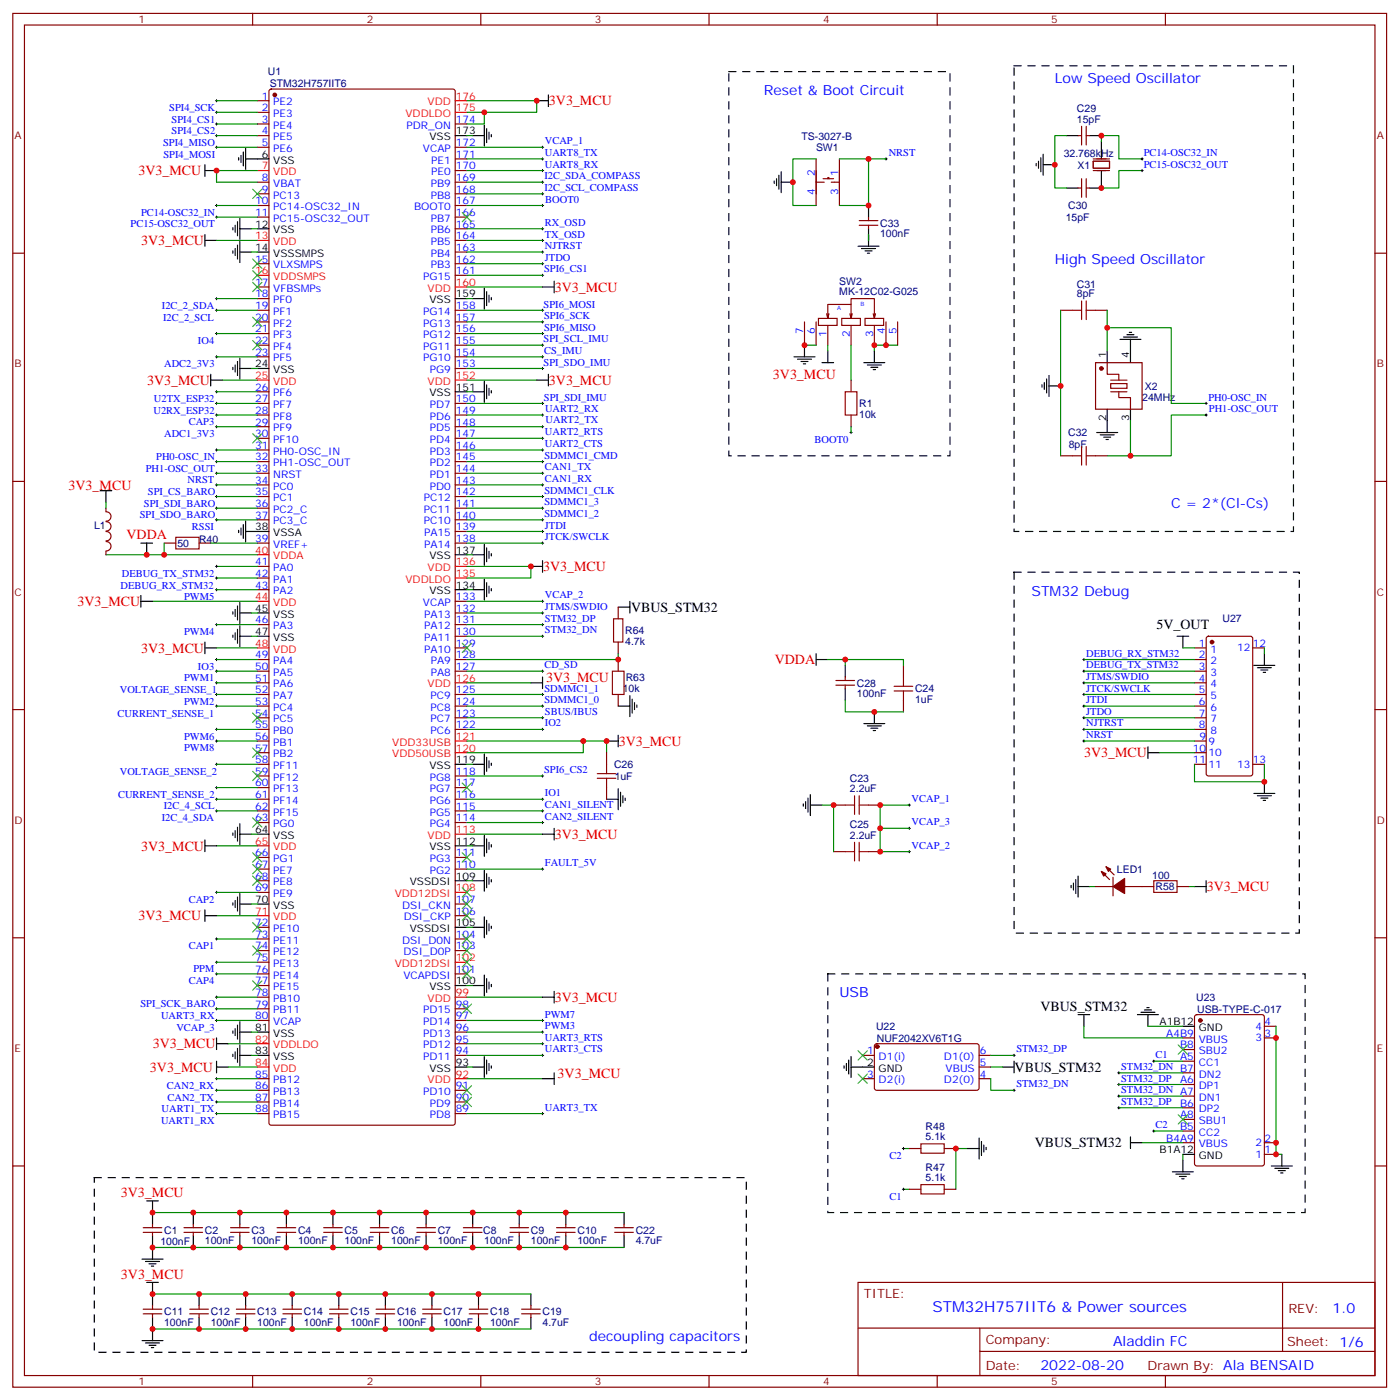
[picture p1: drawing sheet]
<svg xmlns="http://www.w3.org/2000/svg" width="424mm" height="424mm" viewBox="0 0 424 424" stroke-linecap="round" stroke-linejoin="round" font-family="sans-serif">
<defs><g id="words">
<text font-size="4.6" fill="#00f" x="282.6" y="397.4">STM32H757IIT6 &amp; Power sources</text>
<g font-size="4.2" fill="#00f">
<text x="231.4" y="28.8">Reset &amp; Boot Circuit</text>
<text x="319.6" y="25.2">Low Speed Oscillator</text>
<text x="319.6" y="79.9">High Speed Oscillator</text>
<text x="354.9" y="154">C = 2*(Cl-Cs)</text>
<text x="312.6" y="180.4">STM32 Debug</text>
<text x="254.4" y="302.2">USB</text>
<text x="403.8" y="397.8">1.0</text>
<text x="178.5" y="406.2">decoupling capacitors</text>
<text x="337.3" y="408">Aladdin FC</text>
<text x="315.2" y="415.2">2022-08-20</text>
</g>
<g font-size="4.2" fill="#f00">
<text x="166.3" y="32">3V3_MCU</text>
<text x="42" y="53.1">3V3_MCU</text>
<text x="42.8" y="74.3">3V3_MCU</text>
<text x="168.1" y="88.4">3V3_MCU</text>
<text x="44.6" y="116.6">3V3_MCU</text>
<text x="166.3" y="116.6">3V3_MCU</text>
<text x="234.2" y="114.9">3V3_MCU</text>
<text x="20.8" y="148.4">3V3_MCU</text>
<text x="38.3" y="163.5">VDDA</text>
<text x="164.6" y="173.1">3V3_MCU</text>
<text x="23.5" y="183.6">3V3_MCU</text>
<text x="42.8" y="197.8">3V3_MCU</text>
<text x="234.8" y="201.3">VDDA</text>
<text x="165.4" y="206.6">3V3_MCU</text>
<text x="187.5" y="226">3V3_MCU</text>
<text x="328.5" y="229.5">3V3_MCU</text>
<text x="42.8" y="257.7">3V3_MCU</text>
<text x="168.1" y="254.2">3V3_MCU</text>
<text x="365.7" y="270">3V3_MCU</text>
<text x="42" y="278.9">3V3_MCU</text>
<text x="168.1" y="303.6">3V3_MCU</text>
<text x="46.3" y="317.7">3V3_MCU</text>
<text x="45.4" y="324.7">3V3_MCU</text>
<text x="169" y="326.5">3V3_MCU</text>
<text x="36.6" y="362.8">3V3_MCU</text>
<text x="36.7" y="387.5">3V3_MCU</text>
</g>
<g font-size="4.2">
<text x="191.2" y="185.4">VBUS_STM32</text>
<text x="350.4" y="190.7">5V_OUT</text>
<text x="315.3" y="306.4">VBUS_STM32</text>
<text x="307.4" y="324.8">VBUS_STM32</text>
<text x="313.6" y="347.7">VBUS_STM32</text>
</g>
<g font-size="3.9" fill="#800">
<text x="261.8" y="393.2">TITLE:</text>
<text x="390.4" y="397.8">REV:</text>
<text x="298.7" y="407.4">Company:</text>
<text x="390" y="408">Sheet: 1/6</text>
<text x="298.7" y="415">Date:</text>
<text x="347.7" y="415.1">Drawn By: Ala BENSAID</text>
</g>
<g font-size="3.2" fill="#800">
<text x="42" y="7.1">1</text>
<text x="111.1" y="7.1">2</text>
<text x="180.3" y="7.1">3</text>
<text x="249.4" y="7.1">4</text>
<text x="318.6" y="7.1">5</text>
<text x="4.4" y="42.2">A</text>
<text x="417.2" y="42.2">A</text>
<text x="4.4" y="111.3">B</text>
<text x="417.2" y="111.3">B</text>
<text x="4.4" y="180.4">C</text>
<text x="417.2" y="180.4">C</text>
<text x="4.4" y="249.6">D</text>
<text x="417.2" y="249.6">D</text>
<text x="4.4" y="318.7">E</text>
<text x="417.2" y="318.7">E</text>
<text x="42" y="419.8">1</text>
<text x="111.1" y="419.8">2</text>
<text x="180.3" y="419.8">3</text>
<text x="249.4" y="419.8">4</text>
<text x="318.6" y="419.8">5</text>
</g>
<g font-size="3.2" fill="#000080">
<text x="81.2" y="22.8">U1</text>
<text x="81.8" y="26.4">STM32H757IIT6</text>
<text x="326.3" y="34">C29</text>
<text x="326.3" y="37.2">15pF</text>
<text x="242.9" y="42.3">TS-3027-B</text>
<text x="247.3" y="45.8">SW1</text>
<text x="322.3" y="47.5">32.768kHz</text>
<text x="326.5" y="51.1">X1</text>
<text x="323.7" y="63.4">C30</text>
<text x="266.7" y="71.9">100nF</text>
<text x="266.7" y="68.7">C33</text>
<text x="322.9" y="66.9">15pF</text>
<text x="254.3" y="89.4">MK-12C02-G025</text>
<text x="254.3" y="86.3">SW2</text>
<text x="326.3" y="87.2">C31</text>
<text x="326.3" y="90.1">8pF</text>
<text x="346.9" y="118.1">X2</text>
<text x="260.3" y="123.4">R1</text>
<text x="346.1" y="121.6">24MHz</text>
<text x="260.3" y="126.5">10k</text>
<text x="323.7" y="132.2">C32</text>
<text x="323.8" y="135.7">8pF</text>
<text x="28.5" y="160.4">L1</text>
<text x="53.7" y="165.7">50</text>
<text x="60.3" y="164.6">R40</text>
<text x="370.4" y="188.4">U27</text>
<text x="189.4" y="195.4">4.7k</text>
<text x="189.4" y="192.2">R64</text>
<text x="188.7" y="209.8">10k</text>
<text x="189.6" y="206.3">R63</text>
<text x="259.6" y="208.1">C28</text>
<text x="277.3" y="209.8">C24</text>
<text x="259.6" y="211.2">100nF</text>
<text x="277.3" y="213">1uF</text>
<text x="186.1" y="232.7">C26</text>
<text x="186.3" y="236.3">1uF</text>
<text x="257.5" y="236.8">C23</text>
<text x="257.5" y="240.1">2.2uF</text>
<text x="257.5" y="251">C25</text>
<text x="257.5" y="254.2">2.2uF</text>
<text x="338.4" y="264.5">LED1</text>
<text x="349.2" y="266.2">100</text>
<text x="350.1" y="269.8">R58</text>
<text x="362.5" y="303.3">U23</text>
<text x="362.8" y="306.8">USB-TYPE-C-017</text>
<text x="265.4" y="312.1">U22</text>
<text x="265.7" y="315.7">NUF2042XV6T1G</text>
<text x="280.5" y="345.5">5.1k</text>
<text x="280.5" y="342.4">R48</text>
<text x="280.5" y="357.9">5.1k</text>
<text x="280.5" y="354.7">R47</text>
<text x="48.6" y="377.4">100nF</text>
<text x="49.7" y="373.8">C1</text>
<text x="62.1" y="377.1">100nF</text>
<text x="62.1" y="373.8">C2</text>
<text x="76.2" y="377">100nF</text>
<text x="76.2" y="373.9">C3</text>
<text x="90.3" y="377">100nF</text>
<text x="90.3" y="373.9">C4</text>
<text x="104.4" y="377">100nF</text>
<text x="104.4" y="373.9">C5</text>
<text x="118.5" y="377">100nF</text>
<text x="118.5" y="373.9">C6</text>
<text x="132.6" y="377">100nF</text>
<text x="132.6" y="373.9">C7</text>
<text x="146.4" y="373.8">C8</text>
<text x="146.8" y="377">100nF</text>
<text x="160.9" y="377">100nF</text>
<text x="160.9" y="373.9">C9</text>
<text x="175" y="377">100nF</text>
<text x="175" y="373.9">C10</text>
<text x="192.6" y="377.1">4.7uF</text>
<text x="192.6" y="373.8">C22</text>
<text x="49.7" y="401.7">100nF</text>
<text x="49.7" y="398.6">C11</text>
<text x="63.9" y="401.7">100nF</text>
<text x="63.9" y="398.5">C12</text>
<text x="78" y="401.7">100nF</text>
<text x="78" y="398.5">C13</text>
<text x="92.1" y="401.7">100nF</text>
<text x="92.1" y="398.5">C14</text>
<text x="106.2" y="401.7">100nF</text>
<text x="106.2" y="398.5">C15</text>
<text x="120.3" y="401.7">100nF</text>
<text x="120.3" y="398.5">C16</text>
<text x="134.4" y="401.7">100nF</text>
<text x="134.4" y="398.5">C17</text>
<text x="148.5" y="401.7">100nF</text>
<text x="148.5" y="398.5">C18</text>
<text x="164.4" y="401.8">4.7uF</text>
<text x="164.4" y="398.5">C19</text>
</g>
<g font-size="3.2" fill="#00f">
<text x="51.3" y="33.6">SPI4_SCK</text>
<text x="79.3" y="30.2">1</text>
<text x="79.3" y="33.7">2</text>
<text x="82.8" y="31.9">PE2</text>
<text x="82.8" y="35.5">PE3</text>
<text x="52" y="37.2">SPI4_CS1</text>
<text x="52" y="40.7">SPI4_CS2</text>
<text x="79.3" y="37.2">3</text>
<text x="79.3" y="40.7">4</text>
<text x="82.8" y="39">PE4</text>
<text x="123.2" y="39">PDR_ON</text>
<text x="138.1" y="37.2">174</text>
<text x="49.4" y="44.3">SPI4_MISO</text>
<text x="49.5" y="47.7">SPI4_MOSI</text>
<text x="79.3" y="44.3">5</text>
<text x="82.8" y="42.5">PE5</text>
<text x="82.8" y="46">PE6</text>
<text x="128.2" y="46">VCAP</text>
<text x="138.1" y="47.8">171</text>
<text x="138.1" y="44.3">172</text>
<text x="165.1" y="43.7">VCAP_1</text>
<text x="165.1" y="47.3">UART8_TX</text>
<text x="269.3" y="47.3">NRST</text>
<text x="346.6" y="47.3">PC14-OSC32_IN</text>
<text x="130.7" y="53.1">PE0</text>
<text x="130.7" y="49.6">PE1</text>
<text x="138.1" y="51.3">170</text>
<text x="165.1" y="50.8">UART8_RX</text>
<text x="246.9" y="53.4" transform="rotate(-90 246.9 53.4)">2</text>
<text x="254" y="53.4" transform="rotate(-90 254 53.4)">1</text>
<text x="346.5" y="50.9">PC15-OSC32_OUT</text>
<text x="79.3" y="54.9">8</text>
<text x="79.3" y="58.4">9</text>
<text x="82.8" y="56.6">VBAT</text>
<text x="130.5" y="56.6">PB9</text>
<text x="138.1" y="58.4">168</text>
<text x="138.1" y="54.9">169</text>
<text x="165" y="57.9">I2C_SCL_COMPASS</text>
<text x="165" y="54.3">I2C_SDA_COMPASS</text>
<text x="246.9" y="59" transform="rotate(-90 246.9 59)">4</text>
<text x="254" y="59" transform="rotate(-90 254 59)">3</text>
<text x="42.8" y="65.4">PC14-OSC32_IN</text>
<text x="77.3" y="61.9">10</text>
<text x="77.3" y="65.4">11</text>
<text x="82.8" y="60.1">PC13</text>
<text x="82.8" y="63.7">PC14-OSC32_IN</text>
<text x="125.5" y="63.7">BOOT0</text>
<text x="130.5" y="60.1">PB8</text>
<text x="138.1" y="65.4">166</text>
<text x="138.1" y="61.9">167</text>
<text x="165.2" y="61.4">BOOT0</text>
<text x="39.6" y="68.9">PC15-OSC32_OUT</text>
<text x="82.8" y="67.2">PC15-OSC32_OUT</text>
<text x="130.5" y="70.7">PB6</text>
<text x="130.5" y="67.2">PB7</text>
<text x="138.1" y="69">165</text>
<text x="165.1" y="72">TX_OSD</text>
<text x="165.1" y="68.4">RX_OSD</text>
<text x="130.5" y="77.8">PB4</text>
<text x="130.5" y="74.3">PB5</text>
<text x="138.1" y="76">163</text>
<text x="138.1" y="72.5">164</text>
<text x="165.1" y="75.5">NJTRST</text>
<text x="77.3" y="79.6">15</text>
<text x="82.8" y="81.3">VLXSMPS</text>
<text x="130.5" y="81.3">PB3</text>
<text x="138.1" y="83.1">161</text>
<text x="138.1" y="79.6">162</text>
<text x="164.9" y="82.5">SPI6_CS1</text>
<text x="165.1" y="79">JTDO</text>
<text x="77.3" y="86.6">17</text>
<text x="82.8" y="88.4">VFBSMPs</text>
<text x="128.2" y="84.8">PG15</text>
<text x="49" y="93.7">I2C_2_SDA</text>
<text x="77.3" y="90.1">18</text>
<text x="77.3" y="93.7">19</text>
<text x="82.8" y="91.9">PF0</text>
<text x="82.8" y="95.4">PF1</text>
<text x="128.2" y="95.4">PG14</text>
<text x="138.1" y="93.7">158</text>
<text x="164.7" y="93.2">SPI6_MOSI</text>
<text x="49.4" y="97.3">I2C_2_SCL</text>
<text x="77.3" y="97.2">20</text>
<text x="77.3" y="100.7">21</text>
<text x="82.8" y="99">PF2</text>
<text x="128.2" y="99">PG13</text>
<text x="138.1" y="100.7">156</text>
<text x="138.1" y="97.2">157</text>
<text x="164.9" y="96.7">SPI6_SCK</text>
<text x="164.9" y="100.2">SPI6_MISO</text>
<text x="243.4" y="101.3" transform="rotate(-90 243.4 101.3)">7</text>
<text x="246.9" y="101.3" transform="rotate(-90 246.9 101.3)">6</text>
<text x="268.1" y="101.3" transform="rotate(-90 268.1 101.3)">4</text>
<text x="271.6" y="101.3" transform="rotate(-90 271.6 101.3)">5</text>
<text x="60" y="104.2">IO4</text>
<text x="77.3" y="104.2">22</text>
<text x="77.3" y="107.8">23</text>
<text x="82.8" y="102.5">PF3</text>
<text x="82.8" y="106">PF4</text>
<text x="128.2" y="106">PG11</text>
<text x="128.2" y="102.5">PG12</text>
<text x="138.1" y="107.8">154</text>
<text x="138.1" y="104.2">155</text>
<text x="164.7" y="103.8">SPI_SCL_IMU</text>
<text x="164.9" y="107.2">CS_IMU</text>
<text x="250.5" y="102" transform="rotate(-90 250.5 102)">1</text>
<text x="257.5" y="102" transform="rotate(-90 257.5 102)">2</text>
<text x="264.6" y="102" transform="rotate(-90 264.6 102)">3</text>
<text x="49.7" y="111.2">ADC2_3V3</text>
<text x="82.8" y="109.5">PF5</text>
<text x="128.2" y="109.5">PG10</text>
<text x="130.2" y="113.1">PG9</text>
<text x="138.1" y="111.3">153</text>
<text x="164.7" y="110.8">SPI_SDO_IMU</text>
<text x="77.3" y="118.4">26</text>
<text x="46.5" y="125.3">U2RX_ESP32</text>
<text x="46.7" y="121.8">U2TX_ESP32</text>
<text x="77.3" y="121.9">27</text>
<text x="77.3" y="125.4">28</text>
<text x="82.8" y="120.1">PF6</text>
<text x="82.8" y="123.6">PF7</text>
<text x="130.3" y="123.6">PD7</text>
<text x="138.1" y="125.4">149</text>
<text x="138.1" y="121.9">150</text>
<text x="164.8" y="121.4">SPI_SDI_IMU</text>
<text x="165.2" y="124.9">UART2_RX</text>
<text x="366.2" y="121.4">PH0-OSC_IN</text>
<text x="366.3" y="124.9">PH1-OSC_OUT</text>
<text x="57.2" y="128.9">CAP3</text>
<text x="77.3" y="128.9">29</text>
<text x="82.8" y="127.2">PF8</text>
<text x="82.8" y="130.7">PF9</text>
<text x="130.3" y="130.7">PD5</text>
<text x="130.3" y="127.2">PD6</text>
<text x="138.1" y="128.9">148</text>
<text x="165.1" y="131.9">UART2_RTS</text>
<text x="165.3" y="128.3">UART2_TX</text>
<text x="49.7" y="132.4">ADC1_3V3</text>
<text x="77.3" y="132.5">30</text>
<text x="77.3" y="136">31</text>
<text x="82.8" y="134.2">PF10</text>
<text x="82.8" y="137.8">PH0-OSC_IN</text>
<text x="130.3" y="137.8">PD3</text>
<text x="130.3" y="134.2">PD4</text>
<text x="138.1" y="136">146</text>
<text x="138.1" y="132.5">147</text>
<text x="165.1" y="135.5">UART2_CTS</text>
<text x="246.9" y="134.2">BOOT0</text>
<text x="44.2" y="143">PH1-OSC_OUT</text>
<text x="47.3" y="139.5">PH0-OSC_IN</text>
<text x="77.3" y="139.5">32</text>
<text x="77.3" y="143.1">33</text>
<text x="82.8" y="141.3">PH1-OSC_OUT</text>
<text x="130.3" y="141.3">PD2</text>
<text x="138.1" y="143.1">144</text>
<text x="138.1" y="139.5">145</text>
<text x="165" y="139">SDMMC1_CMD</text>
<text x="165.1" y="142.5">CAN1_TX</text>
<text x="56.8" y="146.5">NRST</text>
<text x="77.3" y="146.6">34</text>
<text x="82.8" y="144.8">NRST</text>
<text x="82.8" y="148.3">PC0</text>
<text x="130.3" y="148.3">PD0</text>
<text x="130.3" y="144.8">PD1</text>
<text x="138.1" y="146.6">143</text>
<text x="165" y="149.6">SDMMC1_CLK</text>
<text x="165.1" y="146">CAN1_RX</text>
<text x="43.6" y="153.6">SPI_SDI_BARO</text>
<text x="44.8" y="150">SPI_CS_BARO</text>
<text x="77.3" y="150.1">35</text>
<text x="77.3" y="153.6">36</text>
<text x="82.8" y="151.9">PC1</text>
<text x="82.8" y="155.4">PC2_C</text>
<text x="128.5" y="155.4">PC11</text>
<text x="128.5" y="151.9">PC12</text>
<text x="138.1" y="153.6">141</text>
<text x="138.1" y="150.1">142</text>
<text x="165" y="153.1">SDMMC1_3</text>
<text x="42.4" y="157.1">SPI_SDO_BARO</text>
<text x="58.1" y="160.7">RSSI</text>
<text x="77.3" y="157.2">37</text>
<text x="82.8" y="158.9">PC3_C</text>
<text x="128.5" y="158.9">PC10</text>
<text x="138.1" y="160.7">139</text>
<text x="138.1" y="157.2">140</text>
<text x="165" y="156.6">SDMMC1_2</text>
<text x="165.1" y="160.2">JTDI</text>
<text x="77.3" y="164.2">39</text>
<text x="82.8" y="166">VREF+</text>
<text x="128.5" y="166">PA14</text>
<text x="128.5" y="162.5">PA15</text>
<text x="138.1" y="164.2">138</text>
<text x="165.1" y="163.7">JTCK/SWCLK</text>
<text x="77.3" y="171.3">41</text>
<text x="82.8" y="173">PA0</text>
<text x="36.5" y="178.4">DEBUG_RX_STM32</text>
<text x="36.9" y="174.7">DEBUG_TX_STM32</text>
<text x="77.3" y="174.8">42</text>
<text x="77.3" y="178.3">43</text>
<text x="82.8" y="176.6">PA1</text>
<text x="55.8" y="181.8">PWM5</text>
<text x="82.8" y="180.1">PA2</text>
<text x="128.2" y="183.6">VCAP</text>
<text x="138.1" y="185.4">132</text>
<text x="138.1" y="181.9">133</text>
<text x="165.1" y="181.3">VCAP_2</text>
<text x="165.1" y="184.9">JTMS/SWDIO</text>
<text x="77.3" y="188.9">46</text>
<text x="82.8" y="190.7">PA3</text>
<text x="128.5" y="190.7">PA12</text>
<text x="128.5" y="187.1">PA13</text>
<text x="138.1" y="188.9">131</text>
<text x="165.1" y="188.4">STM32_DP</text>
<text x="165.1" y="191.9">STM32_DN</text>
<text x="55.8" y="192.4">PWM4</text>
<text x="128.5" y="197.7">PA10</text>
<text x="128.5" y="194.2">PA11</text>
<text x="138.1" y="196">129</text>
<text x="138.1" y="192.4">130</text>
<text x="363.3" y="196">1</text>
<text x="366.8" y="197.7">1</text>
<text x="374.9" y="197.4">12</text>
<text x="379.6" y="196">12</text>
<text x="60" y="203">IO3</text>
<text x="77.3" y="199.5">49</text>
<text x="77.3" y="203">50</text>
<text x="82.8" y="201.3">PA4</text>
<text x="130.5" y="201.3">PA9</text>
<text x="138.1" y="203">127</text>
<text x="138.1" y="199.5">128</text>
<text x="165" y="202.5">CD_SD</text>
<text x="329.1" y="202.5">DEBUG_TX_STM32</text>
<text x="329.1" y="199">DEBUG_RX_STM32</text>
<text x="363.3" y="199.5">2</text>
<text x="363.3" y="203">3</text>
<text x="366.8" y="201.3">2</text>
<text x="55.8" y="206.5">PWM1</text>
<text x="77.3" y="206.6">51</text>
<text x="82.8" y="204.8">PA5</text>
<text x="82.8" y="208.3">PA6</text>
<text x="130.5" y="204.8">PA8</text>
<text x="165" y="209.5">SDMMC1_1</text>
<text x="329.1" y="209.5">JTCK/SWCLK</text>
<text x="329.1" y="206">JTMS/SWDIO</text>
<text x="363.3" y="206.6">4</text>
<text x="366.8" y="204.8">3</text>
<text x="366.8" y="208.3">4</text>
<text x="36.3" y="210.1">VOLTAGE_SENSE_1</text>
<text x="55.8" y="213.5">PWM2</text>
<text x="77.3" y="210.1">52</text>
<text x="77.3" y="213.6">53</text>
<text x="82.8" y="211.8">PA7</text>
<text x="82.8" y="215.4">PC4</text>
<text x="130.5" y="215.4">PC8</text>
<text x="130.5" y="211.8">PC9</text>
<text x="138.1" y="213.6">124</text>
<text x="138.1" y="210.1">125</text>
<text x="165" y="213.1">SDMMC1_0</text>
<text x="329.1" y="213.1">JTDI</text>
<text x="363.3" y="210.1">5</text>
<text x="363.3" y="213.6">6</text>
<text x="366.8" y="211.8">5</text>
<text x="366.8" y="215.4">6</text>
<text x="35.7" y="217.1">CURRENT_SENSE_1</text>
<text x="77.3" y="217.1">54</text>
<text x="77.3" y="220.7">55</text>
<text x="82.8" y="218.9">PC5</text>
<text x="130.5" y="218.9">PC7</text>
<text x="138.1" y="220.7">122</text>
<text x="138.1" y="217.1">123</text>
<text x="165.1" y="216.6">SBUS/IBUS</text>
<text x="165.1" y="220.1">IO2</text>
<text x="329.1" y="220.1">NJTRST</text>
<text x="329.1" y="216.6">JTDO</text>
<text x="363.3" y="217.1">7</text>
<text x="363.3" y="220.7">8</text>
<text x="366.8" y="218.9">7</text>
<text x="55.8" y="224.1">PWM6</text>
<text x="55.8" y="227.7">PWM8</text>
<text x="77.3" y="224.2">56</text>
<text x="77.3" y="227.7">57</text>
<text x="82.8" y="222.4">PB0</text>
<text x="82.8" y="226">PB1</text>
<text x="130.5" y="222.4">PC6</text>
<text x="329.1" y="223.7">NRST</text>
<text x="361.4" y="227.7">10</text>
<text x="363.5" y="224.2">9</text>
<text x="366.2" y="225.6">9</text>
<text x="366.8" y="222.4">8</text>
<text x="77.3" y="231.2">58</text>
<text x="82.8" y="229.5">PB2</text>
<text x="82.8" y="233">PF11</text>
<text x="361.4" y="231.2">11</text>
<text x="366.2" y="229.1">10</text>
<text x="366.2" y="232.7">11</text>
<text x="374.9" y="232.7">13</text>
<text x="379.6" y="231.2">13</text>
<text x="36.3" y="234.7">VOLTAGE_SENSE_2</text>
<text x="77.3" y="234.8">59</text>
<text x="77.3" y="238.3">60</text>
<text x="82.8" y="236.5">PF12</text>
<text x="130.2" y="236.5">PG8</text>
<text x="138.1" y="238.3">117</text>
<text x="138.1" y="234.8">118</text>
<text x="164.9" y="234.2">SPI6_CS2</text>
<text x="35.8" y="241.8">CURRENT_SENSE_2</text>
<text x="49.6" y="245.3">I2C_4_SCL</text>
<text x="77.3" y="241.8">61</text>
<text x="77.3" y="245.4">62</text>
<text x="82.8" y="240.1">PF13</text>
<text x="82.8" y="243.6">PF14</text>
<text x="130.2" y="243.6">PG6</text>
<text x="130.2" y="240.1">PG7</text>
<text x="138.1" y="245.4">115</text>
<text x="138.1" y="241.8">116</text>
<text x="165.1" y="241.3">IO1</text>
<text x="165.1" y="244.8">CAN1_SILENT</text>
<text x="276.2" y="243.1">VCAP_1</text>
<text x="49" y="248.9">I2C_4_SDA</text>
<text x="77.3" y="248.9">63</text>
<text x="82.8" y="247.1">PF15</text>
<text x="82.8" y="250.6">PG0</text>
<text x="130.2" y="250.6">PG4</text>
<text x="130.2" y="247.1">PG5</text>
<text x="138.1" y="248.9">114</text>
<text x="165.1" y="248.4">CAN2_SILENT</text>
<text x="276.2" y="250.1">VCAP_3</text>
<text x="276.2" y="257.2">VCAP_2</text>
<text x="77.3" y="259.5">66</text>
<text x="77.3" y="263">67</text>
<text x="82.8" y="261.2">PG1</text>
<text x="130.2" y="261.2">PG3</text>
<text x="138.1" y="263">110</text>
<text x="138.1" y="259.5">111</text>
<text x="165.1" y="262.5">FAULT_5V</text>
<text x="77.3" y="266.5">68</text>
<text x="82.8" y="264.8">PE7</text>
<text x="82.8" y="268.3">PE8</text>
<text x="130.2" y="264.8">PG2</text>
<text x="57.2" y="273.6">CAP2</text>
<text x="77.3" y="270.1">69</text>
<text x="82.8" y="271.8">PE9</text>
<text x="121.9" y="275.3">DSI_CKN</text>
<text x="138.1" y="273.6">107</text>
<text x="77.3" y="280.6">72</text>
<text x="122.3" y="278.9">DSI_CKP</text>
<text x="138.1" y="277.1">106</text>
<text x="57.2" y="287.6">CAP1</text>
<text x="77.3" y="284.2">73</text>
<text x="77.3" y="287.7">74</text>
<text x="82.8" y="282.4">PE10</text>
<text x="82.8" y="285.9">PE11</text>
<text x="121.8" y="285.9">DSI_D0N</text>
<text x="138.1" y="287.7">103</text>
<text x="138.1" y="284.2">104</text>
<text x="77.3" y="291.2">75</text>
<text x="82.8" y="289.5">PE12</text>
<text x="82.8" y="293">PE13</text>
<text x="122.3" y="289.5">DSI_D0P</text>
<text x="57.2" y="298.2">CAP4</text>
<text x="58.6" y="294.7">PPM</text>
<text x="77.3" y="294.7">76</text>
<text x="77.3" y="298.3">77</text>
<text x="82.8" y="296.5">PE14</text>
<text x="122.2" y="296.5">VCAPDSI</text>
<text x="138.1" y="294.7">101</text>
<text x="42.5" y="305.3">SPI_SCK_BARO</text>
<text x="77.3" y="301.8">78</text>
<text x="77.3" y="305.3">79</text>
<text x="82.8" y="300">PE15</text>
<text x="82.8" y="303.6">PB10</text>
<text x="138.1" y="305.3">98</text>
<text x="48.8" y="308.8">UART3_RX</text>
<text x="77.3" y="308.9">80</text>
<text x="82.8" y="307.1">PB11</text>
<text x="82.8" y="310.6">VCAP</text>
<text x="128.2" y="310.6">PD14</text>
<text x="128.2" y="307.1">PD15</text>
<text x="138.1" y="308.9">97</text>
<text x="165.1" y="311.9">PWM3</text>
<text x="165.1" y="308.3">PWM7</text>
<text x="383.1" y="310.6">4</text>
<text x="53.5" y="312.4">VCAP_3</text>
<text x="128.2" y="317.7">PD12</text>
<text x="128.2" y="314.1">PD13</text>
<text x="138.1" y="315.9">95</text>
<text x="138.1" y="312.4">96</text>
<text x="165.1" y="315.4">UART3_RTS</text>
<text x="353.4" y="314.1">A4B9</text>
<text x="357.6" y="317.7">B8</text>
<text x="363.3" y="315.9">VBUS</text>
<text x="380.4" y="312">4</text>
<text x="380.4" y="315.6">3</text>
<text x="383.1" y="314.1">3</text>
<text x="128.2" y="321.2">PD11</text>
<text x="138.1" y="319.4">94</text>
<text x="165.1" y="318.9">UART3_CTS</text>
<text x="262.7" y="319.4">1</text>
<text x="266.2" y="321.2">D1(i)</text>
<text x="286" y="321.2">D1(0)</text>
<text x="296.9" y="323">5</text>
<text x="296.9" y="319.4">6</text>
<text x="308" y="318.9">STM32_DP</text>
<text x="350.2" y="320.7">C1</text>
<text x="357.6" y="321.2">A5</text>
<text x="363.3" y="319.4">SBU2</text>
<text x="363.3" y="323">CC1</text>
<text x="50.6" y="330">CAN2_RX</text>
<text x="77.3" y="326.5">85</text>
<text x="82.8" y="328.3">PB12</text>
<text x="262.7" y="326.5">3</text>
<text x="266.2" y="328.3">D2(i)</text>
<text x="286" y="328.3">D2(0)</text>
<text x="286.5" y="324.7">VBUS</text>
<text x="296.9" y="326.5">4</text>
<text x="308" y="329.5">STM32_DN</text>
<text x="339.7" y="324.2">STM32_DN B7</text>
<text x="339.7" y="327.7">STM32_DP</text>
<text x="357.6" y="328.3">A6</text>
<text x="363.3" y="326.5">DN2</text>
<text x="50.7" y="333.5">CAN2_TX</text>
<text x="77.3" y="330">86</text>
<text x="77.3" y="333.6">87</text>
<text x="82.8" y="331.8">PB13</text>
<text x="82.8" y="335.3">PB14</text>
<text x="128.2" y="331.8">PD10</text>
<text x="130.3" y="335.3">PD9</text>
<text x="138.1" y="333.6">90</text>
<text x="138.1" y="330">91</text>
<text x="339.7" y="331.3">STM32_DN A7</text>
<text x="339.7" y="334.8">STM32_DP</text>
<text x="357.6" y="335.3">B6</text>
<text x="363.3" y="333.6">DN1</text>
<text x="363.3" y="330">DP1</text>
<text x="48.8" y="340.5">UART1_RX</text>
<text x="49" y="337">UART1_TX</text>
<text x="77.3" y="337.1">88</text>
<text x="82.8" y="338.8">PB15</text>
<text x="130.3" y="338.8">PD8</text>
<text x="138.1" y="337.1">89</text>
<text x="165.1" y="336.5">UART3_TX</text>
<text x="350.2" y="341.8">C2</text>
<text x="357.6" y="338.8">A8</text>
<text x="363.3" y="340.6">SBU1</text>
<text x="363.3" y="337.1">DP2</text>
<text x="353.4" y="345.9">B4A9</text>
<text x="357.6" y="342.4">B5</text>
<text x="363.3" y="347.7">VBUS</text>
<text x="363.3" y="344.1">CC2</text>
<text x="380.4" y="347.3">2</text>
<text x="383.1" y="345.9">2</text>
<text x="269.5" y="351.1">C2</text>
<text x="380.4" y="350.8">1</text>
<text x="383.1" y="349.4">1</text>
<text x="269.5" y="363.5">C1</text>
</g>
<g font-size="3.2" fill="#f00">
<text x="122.9" y="35.5">VDDLDO</text>
<text x="129.6" y="31.9">VDD</text>
<text x="138.1" y="33.7">175</text>
<text x="138.1" y="30.2">176</text>
<text x="79.3" y="51.3">7</text>
<text x="82.8" y="53.1">VDD</text>
<text x="77.3" y="72.5">13</text>
<text x="82.8" y="74.3">VDD</text>
<text x="77.3" y="83.1">16</text>
<text x="82.8" y="84.8">VDDSMPS</text>
<text x="129.6" y="88.4">VDD</text>
<text x="138.1" y="86.6">160</text>
<text x="77.3" y="114.8">25</text>
<text x="82.8" y="116.6">VDD</text>
<text x="129.6" y="116.6">VDD</text>
<text x="138.1" y="114.8">152</text>
<text x="77.3" y="167.7">40</text>
<text x="82.8" y="169.5">VDDA</text>
<text x="129.6" y="173">VDD</text>
<text x="138.1" y="171.3">136</text>
<text x="122.9" y="176.6">VDDLDO</text>
<text x="138.1" y="174.8">135</text>
<text x="77.3" y="181.9">44</text>
<text x="82.8" y="183.6">VDD</text>
<text x="77.3" y="196">48</text>
<text x="82.8" y="197.7">VDD</text>
<text x="129.6" y="208.3">VDD</text>
<text x="138.1" y="206.6">126</text>
<text x="118.9" y="226">VDD33USB</text>
<text x="138.1" y="227.7">120</text>
<text x="138.1" y="224.2">121</text>
<text x="118.9" y="229.5">VDD50USB</text>
<text x="77.3" y="255.9">65</text>
<text x="82.8" y="257.7">VDD</text>
<text x="129.6" y="254.2">VDD</text>
<text x="138.1" y="252.4">113</text>
<text x="119.6" y="271.8">VDD12DSI</text>
<text x="138.1" y="270.1">108</text>
<text x="77.3" y="277.1">71</text>
<text x="82.8" y="278.9">VDD</text>
<text x="119.6" y="293">VDD12DSI</text>
<text x="138.1" y="291.2">102</text>
<text x="129.6" y="303.6">VDD</text>
<text x="138.1" y="301.8">99</text>
<text x="77.3" y="315.9">82</text>
<text x="82.8" y="317.7">VDDLDO</text>
<text x="77.3" y="323">84</text>
<text x="82.8" y="324.7">VDD</text>
<text x="129.6" y="328.3">VDD</text>
<text x="138.1" y="326.5">92</text>
</g>
<g font-size="3.2">
<text x="138.1" y="40.7">173</text>
<text x="79.3" y="47.8">6</text>
<text x="130.1" y="42.5">VSS</text>
<text x="82.8" y="49.6">VSS</text>
<text x="77.3" y="69">12</text>
<text x="82.8" y="70.7">VSS</text>
<text x="77.3" y="76">14</text>
<text x="82.8" y="77.8">VSSSMPS</text>
<text x="130.1" y="91.9">VSS</text>
<text x="138.1" y="90.1">159</text>
<text x="77.3" y="111.3">24</text>
<text x="82.8" y="113.1">VSS</text>
<text x="335.1" y="108.5" transform="rotate(-90 335.1 108.5)">1</text>
<text x="342.2" y="108.5" transform="rotate(-90 342.2 108.5)">4</text>
<text x="138.1" y="118.4">151</text>
<text x="130.1" y="120.1">VSS</text>
<text x="335.1" y="127.4" transform="rotate(-90 335.1 127.4)">2</text>
<text x="342.2" y="127.4" transform="rotate(-90 342.2 127.4)">3</text>
<text x="77.3" y="160.7">38</text>
<text x="82.8" y="162.5">VSSA</text>
<text x="138.1" y="167.7">137</text>
<text x="130.1" y="169.5">VSS</text>
<text x="138.1" y="178.3">134</text>
<text x="77.3" y="185.4">45</text>
<text x="130.1" y="180.1">VSS</text>
<text x="82.8" y="187.1">VSS</text>
<text x="77.3" y="192.4">47</text>
<text x="82.8" y="194.2">VSS</text>
<text x="130.1" y="233">VSS</text>
<text x="138.1" y="231.2">119</text>
<text x="77.3" y="252.4">64</text>
<text x="82.8" y="254.2">VSS</text>
<text x="130.1" y="257.7">VSS</text>
<text x="138.1" y="255.9">112</text>
<text x="124.2" y="268.3">VSSDSI</text>
<text x="138.1" y="266.5">109</text>
<text x="77.3" y="273.6">70</text>
<text x="82.8" y="275.3">VSS</text>
<text x="138.1" y="280.6">105</text>
<text x="124.2" y="282.4">VSSDSI</text>
<text x="138.1" y="298.3">100</text>
<text x="130.1" y="300">VSS</text>
<text x="351.4" y="310.6">A1B12</text>
<text x="77.3" y="312.4">81</text>
<text x="82.8" y="314.1">VSS</text>
<text x="363.3" y="312.4">GND</text>
<text x="77.3" y="319.4">83</text>
<text x="82.8" y="321.2">VSS</text>
<text x="138.1" y="323">93</text>
<text x="262.7" y="323">2</text>
<text x="130.1" y="324.7">VSS</text>
<text x="266.2" y="324.7">GND</text>
<text x="351.4" y="349.4">B1A12</text>
<text x="363.3" y="351.2">GND</text>
</g>
<g font-size="1.8" fill="#00f">
<text x="253.6" y="94">A</text>
<text x="260.7" y="92.6">B</text>
</g>
</g></defs>
<g fill="none" stroke="#870000" stroke-width=".35">
<path d="M3.9 4.1h416.3v416.2h-416.3zM7.4 7.6h409.2v409.2h-409.2zM76.6 4.1v3.5M145.7 4.1v3.5M214.8 4.1v3.5M284 4.1v3.5M353.1 4.1v3.5M78 30.5h3.5M78 34h3.5M78 37.6h3.5M81.7 27.2l.5-.2h55l.5 .2 .2 .5v312.6l-.2 .5-.5 .2h-55l-.5-.3-.2-.4v-312.6zM137.9 37.6h3.6"/>
<path d="M327.7 38.3v5.6M329.1 38.3v5.6M78 41.1h3.5M78 44.6h3.5M78 55.2h3.5M78 58.7h3.5M137.9 44.6h3.6M137.9 55.2h3.6M137.9 58.7h3.6M137.9 51.7h3.6M137.9 48.2h3.6M247.3 55.2h2.5"/>
<path d="M247.3 48.2v14.1M249.4 54.2h3.2M250.8 54.2v-.4h.4v.4M251.9 55.2h2.5M254.4 48.2v14.1M326.7 41.1h1M326.7 57h1M327.7 54.2v5.6M329.1 41.1h1.1M329.1 54.2v5.6M329.1 57h1.1M3.9 76.7h3.5"/>
<path d="M78 62.3h3.5M78 65.8h3.5M78 79.9h3.5M137.9 62.3h3.6M137.9 65.8h3.6M137.9 79.9h3.6M137.9 76.4h3.6M137.9 72.8h3.6M137.9 69.3h3.6M260.3 68.3h5.7M260.3 66.9h5.7M263.2 65.8v1.1"/>
<path d="M263.2 68.3v1M416.6 76.7h3.6M78 87h3.5M78 90.5h3.5M78 94h3.5M78 97.5h3.5M137.9 94h3.6M137.9 97.5h3.6M137.9 83.4h3.6M243.8 97.5v7.1M247.3 97.5v7.1M248 96.5h5.6v2.1h-5.6z"/>
<path d="M250.5 95.1l.3 1.4M250.8 98.6v6M255.1 96.5h5.6v2.1h-5.6zM257.5 95.1l.4 1.4M257.9 92.3h-7.1v4.2l.4-1.4M257.9 98.6v6M258.2 95.1l-.3 1.4v-6h7v6M262.1 96.5h5.7v2.1h-5.7zM264.6 95.1l.3 1.4M264.9 98.6v6M265.3 95.1l-.4 1.4M268.5 97.5v7.1"/>
<path d="M272 97.5v7.1M321.4 94h3.5M332 94h3.5M78 101.1h3.5M78 104.6h3.5M78 108.1h3.5M78 118.7h3.5M137.9 101.1h3.6M137.9 104.6h3.6M137.9 108.1h3.6M137.9 111.7h3.6M257.9 115.2v3.5"/>
<path d="M332 109.9h14.1v14.1h-14.1zM335.5 109.9v3.5h3.5v1.8M336.5 116.2h5v1.5h-5zM339 118.7v1.8h3.5v3.5M78 122.2h3.5M78 125.8h3.5M78 129.3h3.5M78 132.8h3.5M78 136.3h3.5M78 139.9h3.5M137.9 122.2h3.6M137.9 125.8h3.6"/>
<path d="M137.9 129.3h3.6M137.9 132.8h3.6M137.9 136.3h3.6M137.9 139.9h3.6M257.9 125.8v3.5M321.4 138.1h3.5M332 138.1h3.5M3.9 145.9h3.5M32.1 154v1.1a1.41 1.41 0 0 1 1.5 1.4 1.41 1.41 0 0 1-1.5 1.4M32.1 158.1a1.41 1.41 0 0 1 1.5 1.4 1.41 1.41 0 0 1-1.5 1.4M78 143.4h3.5M78 146.9h3.5"/>
<path d="M78 150.5h3.5M78 154h3.5M78 157.5h3.5M137.9 143.4h3.6M137.9 146.9h3.6M137.9 150.5h3.6M137.9 154h3.6M137.9 157.5h3.6M416.6 145.9h3.6M32.1 167v1.1M32.1 164.1a1.41 1.41 0 0 1 1.5 1.4 1.41 1.41 0 0 1-1.5 1.4M32.1 161.1a1.41 1.41 0 0 1 1.5 1.4 1.41 1.41 0 0 1-1.5 1.4"/>
<path d="M49.7 164.6h3.6M60.3 164.6h3.6M78 164.6h3.5M78 171.6h3.5M78 175.2h3.5M78 178.7h3.5M137.9 164.6h3.6M137.9 161h3.6M78 189.3h3.5M78 199.8h3.5M137.9 189.3h3.6M137.9 199.8h3.6"/>
<path d="M137.9 196.3h3.6M137.9 192.8h3.6M137.9 185.7h3.6M137.9 182.2h3.6M187.3 184v3.5M187.3 194.6v3.5M187.3 199.8v3.6M361.9 199.8h3.6M361.9 196.3h3.6M365.7 193l.5-.2h12.7l.6 .4 .1 41.2-.5 .7h-12.9l-.7-.4v-41.2zM379.6 196.3h3.5M3.9 215h3.5"/>
<path d="M78 203.4h3.5M78 206.9h3.5M78 210.4h3.5M78 214h3.5M78 217.5h3.5M137.9 203.4h3.6M137.9 210.4h3.6M137.9 214h3.6M137.9 217.5h3.6M187.3 210.4v3.6M253.3 206.2h5.6M253.3 207.6h5.6"/>
<path d="M256.1 205.1v1.1M256.1 207.6v1.1M273.8 201.6v3.5M273.8 212.2v3.5M361.9 203.4h3.6M361.9 206.9h3.6M361.9 210.4h3.6M361.9 214h3.6M361.9 217.5h3.6M416.6 215h3.6M78 221h3.5M78 224.5h3.5"/>
<path d="M78 228.1h3.5M78 231.6h3.5M78 235.1h3.5M78 238.7h3.5M137.9 221h3.6M137.9 235.1h3.6M137.9 238.7h3.6M183.8 228.1v3.5M183.8 238.7v3.5M361.9 221h3.6M361.9 224.5h3.6M361.9 228.1h3.6"/>
<path d="M361.9 231.6h3.6M379.6 231.6h3.5M78 242.2h3.5M78 245.7h3.5M78 249.2h3.5M78 259.8h3.5M137.9 242.2h3.6M137.9 245.7h3.6M137.9 249.2h3.6M137.9 259.8h3.6M252.6 243.9h3.5M252.6 258.1h3.5"/>
<path d="M263.2 243.9h3.5M263.2 258.1h3.5M78 263.3h3.5M78 266.9h3.5M78 270.4h3.5M137.9 263.3h3.6M137.9 277.5h3.6M137.9 273.9h3.6M332 268.6h5.3M333.7 264.1l2.5 2.4M335.1 262.6l2.5 2.5M337.3 265.8v5.7"/>
<path d="M340.8 268.6h8.8M356.7 268.6h3.5M3.9 284.2h3.5M78 281h3.5M78 284.5h3.5M78 288h3.5M78 291.6h3.5M78 295.1h3.5M78 298.6h3.5M137.9 284.5h3.6M137.9 288h3.6M137.9 295.1h3.6"/>
<path d="M416.6 284.2h3.6M78 302.2h3.5M78 305.7h3.5M78 309.2h3.5M137.9 305.7h3.6M137.9 309.2h3.6M137.9 319.8h3.6M137.9 316.3h3.6M137.9 312.7h3.6M261.4 319.8h3.5M265.2 316.5l.4-.2h30.7l.4 .7-.1 12.9-.6 .5-30.6-.1-.5-.6v-12.7zM296.7 319.8h3.5"/>
<path d="M358.4 314.5h3.5M358.4 318h3.5M362.2 307.7l.5-.3h19.7l.7 .5v44.7l-.4 .7h-20l-.7-.5-.1-44.6zM383.1 311h3.5M383.1 314.5h3.5M78 326.8h3.5M78 330.4h3.5M78 333.9h3.5M78 337.4h3.5M137.9 330.4h3.6M137.9 333.9h3.6M137.9 337.4h3.6"/>
<path d="M261.4 326.8h3.5M296.7 326.8h3.5M296.7 323.3h3.5M358.4 332.1h3.5M358.4 321.6h3.5M358.4 339.2h3.5M358.4 325.1h3.5M358.4 328.6h3.5M358.4 335.7h3.5M3.9 353.3h3.5M275.5 348h3.5M286.1 348h3.5"/>
<path d="M358.4 346.3h3.5M358.4 342.7h3.5M383.1 346.3h3.5M383.1 349.8h3.5M416.6 353.3h3.6M43.4 372h5.6M43.4 373.4h5.6M46.2 370.9v1.1M46.2 373.4v1.1M55.7 372h5.7M55.7 373.4h5.7M58.6 370.9v1.1"/>
<path d="M58.6 373.4v1.1M69.8 372h5.7M69.8 373.4h5.7M72.7 370.9v1.1M72.7 373.4v1.1M84 372h5.6M84 373.4h5.6M86.8 370.9v1.1M86.8 373.4v1.1M98.1 372h5.6M98.1 373.4h5.6M100.9 370.9v1.1"/>
<path d="M100.9 373.4v1.1M112.2 372h5.6M112.2 373.4h5.6M115 370.9v1.1M115 373.4v1.1M126.3 372h5.6M126.3 373.4h5.6M129.1 370.9v1.1M129.1 373.4v1.1M140.4 372h5.6M140.4 373.4h5.6M143.2 370.9v1.1"/>
<path d="M143.2 373.4v1.1M154.5 372h5.7M154.5 373.4h5.7M157.3 370.9v1.1M157.3 373.4v1.1M168.6 372h5.7M168.6 373.4h5.7M171.4 370.9v1.1M171.4 373.4v1.1M186.3 372h5.6M186.3 373.4h5.6M189.1 370.9v1.1"/>
<path d="M189.1 373.4v1.1M275.5 360.4h3.5M286.1 360.4h3.5M43.4 396.7h5.6M43.4 398.1h5.6M46.2 395.6v1.1M46.2 398.1v1.1M57.5 396.7h5.6M57.5 398.1h5.6M60.3 395.6v1.1M60.3 398.1v1.1M71.6 396.7h5.7"/>
<path d="M71.6 398.1h5.7M74.4 395.6v1.1M74.4 398.1v1.1M85.7 396.7h5.7M85.7 398.1h5.7M88.5 395.6v1.1M88.5 398.1v1.1M99.8 396.7h5.7M99.8 398.1h5.7M102.7 395.6v1.1M102.7 398.1v1.1M113.9 396.7h5.7"/>
<path d="M113.9 398.1h5.7M116.8 395.6v1.1M116.8 398.1v1.1M128.1 396.7h5.6M128.1 398.1h5.6M130.9 395.6v1.1M130.9 398.1v1.1M142.2 396.7h5.6M142.2 398.1h5.6M145 395.6v1.1M145 398.1v1.1M158 396.7h5.7"/>
<path d="M158 398.1h5.7M160.9 395.6v1.1M160.9 398.1v1.1M260 388.6h156.6v28.2h-156.6zM388.6 388.6v20.9M76.6 416.8v3.5M145.7 416.8v3.5M214.8 416.8v3.5M260 402.4h156.5M284 416.8v3.5M296.9 409.5h119.6M296.9 402.4v14.1"/>
<path d="M353.1 416.8v3.5"/>
</g>
<g fill="#870000" stroke="#870000" stroke-width=".35">
<path d="M333.7 264.1l1.4 .7-.7 .7z"/>
<path d="M335.1 262.6l1.4 .7-.7 .8z"/>
<path d="M337.3 268.6l3.5-2.4v4.6z"/>
<circle cx="83.3" cy="28.8" r=".53"/>
<circle cx="333.7" cy="111.7" r=".53"/>
<circle cx="265.8" cy="317.1" r=".53"/>
<circle cx="363.7" cy="309.2" r=".53"/>
<circle cx="367.2" cy="194.6" r=".53"/>
</g>
<g fill="none" stroke="#000" stroke-width=".35">
<path d="M146.8 37.9v6.4M147.5 39v4.2M162.6 30.5h3.6M166.2 28.8v3.5M62.1 49.9v3.5M62.1 51.7h3.5M72.3 47.8v.7M73 47.1v2.1M73.7 46v4.3M74.4 48.2h7.1M74.4 45v6.3M137.9 41.1h3.6"/>
<path d="M143.2 41.1h3.6M148.2 40v2.2M148.9 40.7v.8M234.6 54.9v.7M235.3 54.2v2.1M236 53.1v4.2M236.7 55.2h3.5M236.7 52v6.4M314 49.6v.7M314.7 48.9v2.1M315.4 47.8v4.2M316.1 49.9h3.5"/>
<path d="M316.1 46.7v6.4M323.1 41.1h3.6M323.1 57h3.6M330.2 41.1h3.5M333.7 42.9v5.3M333.7 51.7v5.3h-3.5M62.1 71.1v3.5M62.1 72.8h3.5M70.6 69v.7M70.6 76v.7M71.3 68.3v2.1M71.3 75.3v2.1"/>
<path d="M72 67.2v4.2M72 74.3v4.2M72.7 69.3h3.5M72.7 76.4h3.5M72.7 66.1v6.4M72.7 73.2v6.4M78 69.3h3.5M78 76.4h3.5M260 74.6h6.3M261.1 75.3h4.2M262.1 76h2.1M262.8 76.7h.7"/>
<path d="M263.2 62.3v3.5M263.2 69.3v5.3M137.9 90.5h3.6M143.2 90.5h3.6M146.8 87.3v6.4M147.5 88.4v4.2M148.2 89.4v2.1M148.9 90.1v.7M164.4 87h3.5M167.9 85.2v3.5M63.9 115.2h3.5M63.9 113.4v3.5"/>
<path d="M70.6 111.3v.7M71.3 110.6v2.1M72 109.5v4.3M72.7 111.7h3.5M72.7 108.5v6.3M78 111.7h3.5M137.9 118.7h3.6M143.2 118.7h3.6M146.8 115.5v6.4M147.5 116.6v4.2M148.2 117.7v2.1M148.9 118.4v.7"/>
<path d="M162.6 115.2h3.6M166.2 113.4v3.5M240.6 108.1h6.3M241.7 108.8h4.2M242.7 109.5h2.1M243.4 110.2h.7M243.8 104.6v3.5M249.1 109.9h3.5M250.8 106.4v3.5M261.8 109.9h6.3M262.8 110.6h4.3M263.9 111.3h2.1"/>
<path d="M264.6 112h.7M264.9 106.4v3.5M315.7 116.6v.7M316.4 115.9v2.1M317.1 114.8v4.3M317.9 116.9h3.5M317.9 113.8v6.3M335.5 106.4v3.5M339.4 102.8h6.3M340.4 102.1h4.3M341.5 101.4h2.1M342.2 100.7h.7"/>
<path d="M342.5 102.8v7.1M332.3 131.1h6.4M333.4 131.8h4.2M334.4 132.5h2.1M335.1 133.2h.7M335.5 124v7.1M342.5 124v3.5M30.3 148.7h3.6M32.1 148.7v3.5M73 160v2.1M73.7 158.9v4.3M74.4 157.9v6.3"/>
<path d="M42.7 164.6h3.5M44.4 164.6v3.5M72.3 160.7v.7M74.4 161h7.1M137.9 178.7h3.6M137.9 168.1h3.6M143.2 178.7h3.6M143.2 168.1h3.6M146.8 164.9v6.4M146.8 175.5v6.4M147.5 166v4.2M147.5 176.6v4.2"/>
<path d="M148.2 167v2.2M148.2 177.6v2.1M148.9 167.7v.8M148.9 178.3v.7M160.9 171.6h3.5M164.4 169.9v3.5M42.7 182.2h3.5M42.7 180.4v3.6M62.1 194.6v3.5M62.1 196.3h3.5M70.6 185.4v.7M70.6 192.4v.7"/>
<path d="M71.3 184.7v2.1M71.3 191.7v2.2M72 183.6v4.3M72 190.7v4.2M72.7 185.7h3.5M72.7 192.8h3.5M72.7 182.6v6.3M72.7 189.6v6.4M78 185.7h3.5M78 192.8h3.5M187.3 184h3.6M190.9 182.2v3.5"/>
<path d="M247.3 199.8h3.5M247.3 198.1v3.5M356.7 192.8h3.5M358.4 192.8v3.5M383.1 198.1v3.5M160.9 206.9h3.5M164.4 205.1v3.6M187.3 214h3.6M190.9 210.8v6.3M191.6 211.8v4.3M192.3 212.9v2.1M193 213.6v.7"/>
<path d="M256.1 201.6v3.5M256.1 208.7v3.5M261.8 219.3h6.3M262.8 220h4.3M264.9 215.7v3.6M379.9 201.6h6.4M381 202.3h4.2M382.1 203h2.1M382.8 203.7h.7M137.9 231.6h3.6M143.2 231.6h3.6M146.8 228.4v6.4"/>
<path d="M147.5 229.5v4.2M148.2 230.5v2.2M148.9 231.2v.8M183.8 224.5h3.5M187.3 222.8v3.5M187.3 239v6.4M263.9 220.7h2.1M264.6 221.4h.7M347.8 226.3v3.5M347.8 228.1h3.6M383.1 236.9v3.5M62.1 256.3h3.5"/>
<path d="M62.1 254.5v3.6M70.6 252.4v.7M71.3 251.7v2.1M72 250.6v4.3M72.7 252.8h3.5M72.7 249.6v6.3M78 252.8h3.5M137.9 256.3h3.6M143.2 256.3h3.6M146.8 253.1v6.4M147.5 254.2v4.2M148.2 255.2v2.2"/>
<path d="M148.9 255.9v.7M164.4 252.8h3.5M167.9 251v3.5M183.8 242.2h3.5M188 240.1v4.2M188.7 241.1v2.1M189.4 241.8v.7M243.4 243.6v.7M244.1 242.9v2.1M244.8 241.8v4.3M245.5 243.9h3.6M245.5 240.8v6.3"/>
<path d="M379.9 240.4h6.4M381 241.1h4.2M382.1 241.8h2.1M382.8 242.5h.7M62.1 277.5h3.5M62.1 275.7v3.5M70.6 273.6v.7M71.3 272.9v2.1M72 271.8v4.2M72.7 273.9h3.5M72.7 270.8v6.3M78 273.9h3.5"/>
<path d="M137.9 266.9h3.6M143.2 266.9h3.6M146.8 263.7v6.4M146.8 277.8v6.4M147.5 264.8v4.2M147.5 278.9v4.2M148.2 265.8v2.1M148.2 279.9v2.1M148.9 266.5v.7M324.6 268.3v.7M325.3 267.6v2.1M326 266.5v4.3"/>
<path d="M326.7 268.6h3.5M326.7 265.5v6.3M361.9 268.6h3.6M365.5 266.9v3.5M137.9 298.6h3.6M137.9 281h3.6M143.2 298.6h3.6M143.2 281h3.6M146.8 295.5v6.3M147.5 296.5v4.2M148.2 297.6v2.1M148.9 280.6v.7"/>
<path d="M148.9 298.3v.7M65.6 314.5v3.5M65.6 316.3h3.5M70.6 312.4v.7M70.6 319.4v.7M71.3 311.7v2.1M71.3 318.7v2.2M72 310.6v4.3M72 317.7v4.2M72.7 312.7h3.5M72.7 319.8h3.5M72.7 309.6v6.3"/>
<path d="M72.7 316.6v6.4M78 312.7h3.5M78 319.8h3.5M164.4 302.2h3.5M167.9 300.4v3.5M326.7 307.4h3.5M328.4 307.4v3.6M344.7 307.4h6.3M345.7 306.7h4.3M346.8 306h2.1M347.5 305.3h.7M347.8 307.4v3.6"/>
<path d="M358.4 311h3.5M65.6 323.3h3.5M65.6 321.6v3.5M137.9 323.3h3.6M143.2 323.3h3.6M146.8 320.1v6.4M147.5 321.2v4.2M148.2 322.3v2.1M148.9 323v.7M164.4 326.8h3.5M167.9 325.1v3.5M255.8 323v.7"/>
<path d="M256.5 322.3v2.1M257.2 321.2v4.2M257.9 323.3h7M257.9 320.1v6.4M303.7 323.3h3.6M307.3 321.6v3.5M293.2 348h3.5M296.7 344.8v6.4M297.4 345.9v4.2M298.1 347v2.1M298.8 347.7v.7M342.5 344.5v3.5"/>
<path d="M342.5 346.3h3.6M355.2 355.1h6.4M356.3 355.8h4.2M357.4 356.5h2.1M358.1 357.2h.7M358.4 349.8h3.5M358.4 351.5v3.6M385.2 353.3h6.4M386.3 354h4.2M387.3 354.7h2.2M388.1 355.4h.7M388.4 349.8v3.5"/>
<path d="M44.4 363.9h3.6M46.2 363.9v7M46.2 374.5v7M58.6 367.4v3.5M58.6 374.5v3.5M72.7 367.4v3.5M72.7 374.5v3.5M86.8 367.4v3.5M86.8 374.5v3.5M100.9 367.4v3.5M100.9 374.5v3.5M115 367.4v3.5"/>
<path d="M115 374.5v3.5M129.1 367.4v3.5M129.1 374.5v3.5M143.2 367.4v3.5M143.2 374.5v3.5M157.3 367.4v3.5M157.3 374.5v3.5M171.4 367.4v3.5M171.4 374.5v3.5M189.1 367.4v3.5M189.1 374.5v3.5M43 381.5h6.4"/>
<path d="M44.1 382.2h4.2M44.4 388.6h3.6M45.2 382.9h2.1M45.9 383.6h.7M46.2 388.6v7M46.2 399.2v7M60.3 392.1v3.5M60.3 399.2v3.5M74.4 392.1v3.5M74.4 399.2v3.5M88.5 392.1v3.5M88.5 399.2v3.5"/>
<path d="M102.7 392.1v3.5M102.7 399.2v3.5M116.8 392.1v3.5M116.8 399.2v3.5M130.9 392.1v3.5M130.9 399.2v3.5M145 392.1v3.5M145 399.2v3.5M160.9 392.1v3.5M160.9 399.2v3.5M43 406.2h6.4M44.1 406.9h4.2"/>
<path d="M45.2 407.6h2.1M45.9 408.3h.7"/>
</g>
<g fill="none" stroke="#f00" stroke-width=".35">
<path d="M137.9 34h3.6M137.9 30.5h3.6M78 51.7h3.5M78 72.8h3.5M78 83.4h3.5M137.9 87h3.6M78 115.2h3.5M137.9 115.2h3.6M78 168.1h3.5M137.9 175.2h3.6M137.9 171.6h3.6M78 182.2h3.5"/>
<path d="M78 196.3h3.5M137.9 206.9h3.6M137.9 228.1h3.6M137.9 224.5h3.6M78 256.3h3.5M137.9 252.8h3.6M78 277.5h3.5M137.9 270.4h3.6M137.9 291.6h3.6M78 316.3h3.5M137.9 302.2h3.6M78 323.3h3.5"/>
<path d="M137.9 326.8h3.6"/>
</g>
<g fill="none" stroke="#008700" stroke-width=".35">
<path d="M65.6 30.5h12.4M65.6 34h12.4M65.6 37.6h12.4M141.5 30.5h21.1v3.5h-21.1M146.8 34v3.6h-5.3M65.6 44.6h12.4M65.6 41.1h12.4M78 51.7h-12.4v3.5h12.4M141.5 44.6h22.9M141.5 55.2h22.9M141.5 48.2h22.9M141.5 41.1h1.7"/>
<path d="M141.5 51.7h22.9M141.5 58.7h22.9M247.3 48.2h-7.1v14.1h7.1M254.4 48.2h14.1M263.2 48.2v14.1h-8.8M323.1 41.1h-3.5v15.9h3.5M333.7 42.9v-1.8h5.3v7.1h7.1M346.1 51.7h-7.1v5.3h-5.3M65.6 72.8h12.4M65.6 62.3h12.4M65.6 65.8h12.4M76.2 76.4h1.8"/>
<path d="M76.2 69.3h1.8M141.5 72.8h22.9M141.5 62.3h22.9M141.5 79.9h22.9M141.5 76.4h22.9M141.5 69.3h22.9M263.2 71.1v1.7M65.6 90.5h12.4M65.6 94h12.4M141.5 87h22.9M141.5 90.5h1.7M141.5 94h22.9"/>
<path d="M141.5 97.5h22.9M141.5 83.4h22.9M321.4 94v44.1M335.5 94v5.3M65.6 118.7h12.4M65.6 108.1h12.4M65.6 101.1h12.4M67.4 115.2h10.6M76.2 111.7h1.8M141.5 115.2h21.1M141.5 118.7h1.7M141.5 111.7h22.9"/>
<path d="M141.5 108.1h22.9M141.5 101.1h22.9M141.5 104.6h22.9M243.8 104.6h3.5M250.8 104.6v1.8M257.9 104.6v10.6M272 104.6h-7.1v1.8M335.5 106.4v-7.1h19.4v22.9h10.6M65.6 136.3h12.4M65.6 139.9h12.4M65.6 122.2h12.4M65.6 129.3h12.4"/>
<path d="M65.6 125.8h12.4M141.5 136.3h22.9M141.5 139.9h22.9M141.5 122.2h22.9M141.5 129.3h22.9M141.5 132.8h22.9M141.5 125.8h22.9M257.9 129.3v1.8M342.5 127.5v10.6M365.5 125.8h-10.6v12.3h-19.4M32.1 152.2v1.8M65.6 143.4h12.4"/>
<path d="M65.6 154h12.4M65.6 150.5h12.4M65.6 146.9h12.4M65.6 157.5h12.4M141.5 143.4h22.9M141.5 154h22.9M141.5 150.5h22.9M141.5 146.9h22.9M141.5 157.5h22.9M32.1 168.1h45.9M49.7 164.6v3.5M63.9 164.6h14.1"/>
<path d="M65.6 171.6h12.4M65.6 175.2h12.4M65.6 178.7h12.4M141.5 171.6h19.4v3.6h-19.4M141.5 164.6h22.9M141.5 161h22.9M141.5 178.7h1.7M141.5 168.1h1.7M46.2 182.2h31.8M65.6 196.3h12.4M65.6 199.8h12.4M65.6 189.3h12.4"/>
<path d="M76.2 185.7h1.8M76.2 192.8h1.8M141.5 182.2h22.9M141.5 185.7h22.9M141.5 189.3h22.9M141.5 192.8h22.9M187.3 198.1v1.7h-45.8M250.8 199.8h23v1.8M256.1 199.8v1.8M328.4 199.8h33.5M358.4 196.3h3.5M383.1 196.3v1.8"/>
<path d="M65.6 206.9h12.4M65.6 203.4h12.4M65.6 210.4h12.4M65.6 214h12.4M141.5 206.9h19.4M141.5 203.4h22.9M141.5 210.4h22.9M141.5 214h22.9M141.5 217.5h22.9M256.1 212.2v3.5h17.7M328.4 206.9h33.5M328.4 203.4h33.5"/>
<path d="M328.4 210.4h33.5M328.4 214h33.5M328.4 217.5h33.5M65.6 221h12.4M65.6 224.5h12.4M65.6 231.6h12.4M65.6 238.7h12.4M141.5 224.5h35.2v3.6h-35.2M141.5 221h22.9M141.5 231.6h1.7M141.5 235.1h22.9M176.7 224.5h7.1v3.6"/>
<path d="M328.4 221h33.5M328.4 224.5h33.5M351.4 228.1h10.5M361.9 231.6v5.3h21.2v-5.3M65.6 256.3h12.4M65.6 242.2h12.4M65.6 245.7h12.4M76.2 252.8h1.8M141.5 252.8h22.9M141.5 256.3h1.7M141.5 242.2h22.9M141.5 245.7h22.9"/>
<path d="M141.5 249.2h22.9M249.1 243.9h3.5v14.2M275.5 243.9h-8.8v7.1M275.5 251h-8.8v7.1h8.8M65.6 277.5h12.4M65.6 270.4h12.4M76.2 273.9h1.8M141.5 266.9h1.7M141.5 263.3h22.9M330.2 268.6h1.8M360.2 268.6h1.7M65.6 284.5h12.4"/>
<path d="M65.6 295.1h12.4M65.6 291.6h12.4M141.5 281h1.7M141.5 298.6h1.7M65.6 302.2h12.4M65.6 309.2h12.4M65.6 305.7h12.4M69.1 316.3h8.9M76.2 319.8h1.8M76.2 312.7h1.8M141.5 302.2h22.9M141.5 316.3h22.9"/>
<path d="M141.5 309.2h22.9M141.5 319.8h22.9M141.5 312.7h22.9M300.2 319.8h7.1M328.4 311v3.5h30M347.8 311h10.6M386.6 311v38.8h1.8M65.6 326.8h12.4M65.6 330.4h12.4M65.6 337.4h12.4M65.6 333.9h12.4M69.1 323.3h8.9"/>
<path d="M141.5 326.8h22.9M141.5 323.3h1.7M141.5 337.4h22.9M300.2 326.8v3.6h7.1M300.2 323.3h3.5M339 335.7h19.4M339 332.1h19.4M339 328.6h19.4M339 325.1h19.4M349.6 321.6h8.8M273.8 348h1.7M293.2 348h-3.6v12.4"/>
<path d="M346.1 346.3h12.3M349.6 342.7h8.8M358.4 349.8v1.7M46.2 367.4h142.9M46.2 378h142.9M273.8 360.4h1.7M46.2 392.1h114.7M46.2 402.7h114.7"/>
</g>
<g fill="none" stroke="#a10000" stroke-width=".35">
<path d="M324.9 94h2.8M327.7 91.2v5.6M329.1 94h2.9M329.1 91.2v5.6M256.1 118.7h3.5v7.1h-3.5zM324.9 138.1h2.8M327.7 135.3v5.6M329.1 135.3v5.6M329.1 138.1h2.9M53.3 162.8h7v3.5h-7zM185.9 187.5h2.8v7.1h-2.8zM185.6 203.4h3.5v7h-3.5z"/>
<path d="M270.9 208h5.7M270.9 209.4h5.7M273.8 205.1v2.9M273.8 209.4v2.8M181 234.4h5.6M181 235.8h5.6M183.8 231.6v2.8M183.8 235.8v2.9M256.1 243.9h2.8M256.1 258.1h2.8M258.9 241.1v5.7M258.9 255.2v5.7"/>
<path d="M260.3 243.9h2.9M260.3 241.1v5.7M260.3 255.2v5.7M260.3 258.1h2.9M349.6 266.9h7.1v3.5h-7.1zM279 359h7.1v2.8h-7.1zM279 346.6h7.1v2.8h-7.1z"/>
</g>
<g fill="none" stroke="#000" stroke-width=".3">
<path d="M65.3 30.5h.7M65.3 34h.7M65.3 37.6h.7M65.6 30.2v.7M65.6 33.7v.7M65.6 37.2v.7M65.3 44.6h.7M65.3 41.1h.7M65.6 40.7v.8M65.6 44.3v.7M164 44.6h.7M164 48.2h.7"/>
<path d="M164 51.7h.7M164 58.7h.7M164 55.2h.7M164.4 44.3v.7M164.4 47.8v.7M164.4 51.3v.7M164.4 54.9v.7M164.4 58.4v.7M268.1 48.2h.7M268.5 47.8v.7M345.7 48.2h.7M345.7 51.7h.7"/>
<path d="M346.1 47.8v.7M346.1 51.3v.7M65.3 62.3h.7M65.3 65.8h.7M65.6 61.9v.7M65.6 65.4v.7M164 62.3h.7M164 72.8h.7M164 69.3h.7M164 79.9h.7M164 76.4h.7M164.4 61.9v.7"/>
<path d="M164.4 69v.7M164.4 72.5v.7M164.4 76v.7M164.4 79.6v.7M65.3 94h.7M65.3 90.5h.7M65.6 90.1v.7M65.6 93.7v.7M164 94h.7M164 97.5h.7M164 83.4h.7M164.4 83.1v.7"/>
<path d="M164.4 93.7v.7M164.4 97.2v.7M65.3 101.1h.7M65.3 118.7h.7M65.3 108.1h.7M65.6 100.7v.7M65.6 107.8v.7M65.6 118.4v.7M164 111.7h.7M164 104.6h.7M164 101.1h.7M164 108.1h.7"/>
<path d="M164.4 100.7v.7M164.4 104.2v.8M164.4 107.8v.7M164.4 111.3v.7M65.3 136.3h.7M65.3 139.9h.7M65.3 122.2h.7M65.3 125.8h.7M65.3 129.3h.7M65.6 121.9v.7M65.6 125.4v.7M65.6 128.9v.7"/>
<path d="M65.6 136v.7M65.6 139.5v.7M164 136.3h.7M164 139.9h.7M164 122.2h.7M164 125.8h.7M164 129.3h.7M164 132.8h.7M164.4 121.9v.7M164.4 125.4v.7M164.4 128.9v.7M164.4 132.5v.7"/>
<path d="M164.4 136v.7M164.4 139.5v.7M257.5 131.1h.7M257.9 130.7v.7M365.1 122.2h.7M365.1 125.8h.7M365.5 121.9v.7M365.5 125.4v.7M65.3 143.4h.7M65.3 146.9h.7M65.3 154h.7M65.3 150.5h.7"/>
<path d="M65.3 157.5h.7M65.6 143.1v.7M65.6 146.6v.7M65.6 150.1v.7M65.6 153.6v.7M65.6 157.2v.7M164 143.4h.7M164 146.9h.7M164 154h.7M164 150.5h.7M164 157.5h.7M164.4 143.1v.7"/>
<path d="M164.4 146.6v.7M164.4 150.1v.7M164.4 153.6v.7M164.4 157.2v.7M65.3 171.6h.7M65.3 175.2h.7M65.3 178.7h.7M65.6 171.3v.7M65.6 174.8v.7M65.6 178.3v.7M164 164.6h.7M164 161h.7"/>
<path d="M164.4 160.7v.7M164.4 164.2v.7M65.3 199.8h.7M65.3 189.3h.7M65.6 188.9v.7M65.6 199.5v.7M164 182.2h.7M164 185.7h.7M164 189.3h.7M164 192.8h.7M164.4 181.9v.7M164.4 185.4v.7"/>
<path d="M164.4 188.9v.7M164.4 192.4v.7M328.1 199.8h.7M328.4 199.5v.7M65.3 214h.7M65.3 210.4h.7M65.3 206.9h.7M65.3 203.4h.7M65.6 203v.7M65.6 206.6v.7M65.6 210.1v.7M65.6 213.6v.7"/>
<path d="M164 217.5h.7M164 214h.7M164 210.4h.7M164 203.4h.7M164.4 203v.7M164.4 210.1v.7M164.4 213.6v.7M164.4 217.1v.7M328.1 217.5h.7M328.1 214h.7M328.1 210.4h.7M328.1 206.9h.7"/>
<path d="M328.1 203.4h.7M328.4 203v.7M328.4 206.6v.7M328.4 210.1v.7M328.4 213.6v.7M328.4 217.1v.7M65.3 224.5h.7M65.3 221h.7M65.3 238.7h.7M65.3 231.6h.7M65.6 220.7v.7M65.6 224.2v.7"/>
<path d="M65.6 231.2v.8M65.6 238.3v.7M164 221h.7M164 235.1h.7M164.4 220.7v.7M164.4 234.8v.7M328.1 224.5h.7M328.1 221h.7M328.4 220.7v.7M328.4 224.2v.7M65.3 242.2h.7M65.3 245.7h.7"/>
<path d="M65.6 241.8v.7M65.6 245.4v.7M164 242.2h.7M164 245.7h.7M164 249.2h.7M164.4 241.8v.7M164.4 245.4v.7M164.4 248.9v.7M275.2 243.9h.7M275.2 251h.7M275.2 258.1h.7M275.5 243.6v.7"/>
<path d="M275.5 250.6v.8M275.5 257.7v.7M65.3 270.4h.7M65.6 270.1v.7M164 263.3h.7M164.4 263v.7M65.3 284.5h.7M65.3 295.1h.7M65.3 291.6h.7M65.6 284.2v.7M65.6 291.2v.7M65.6 294.7v.8"/>
<path d="M65.3 309.2h.7M65.3 302.2h.7M65.3 305.7h.7M65.6 301.8v.7M65.6 305.3v.7M65.6 308.9v.7M164 309.2h.7M164 319.8h.7M164 316.3h.7M164 312.7h.7M164.4 308.9v.7M164.4 312.4v.7"/>
<path d="M164.4 315.9v.7M164.4 319.4v.7M306.9 319.8h.7M307.3 319.4v.7M65.3 330.4h.7M65.3 326.8h.7M65.3 333.9h.7M65.3 337.4h.7M65.6 326.5v.7M65.6 330v.7M65.6 333.6v.7M65.6 337.1v.7"/>
<path d="M164 337.4h.7M164.4 337.1v.7M306.9 330.4h.7M307.3 330v.7M338.7 325.1h.7M338.7 332.1h.7M338.7 328.6h.7M338.7 335.7h.7M339 324.7v.7M339 328.3v.7M339 331.8v.7M339 335.3v.7"/>
<path d="M349.2 321.6h.8M349.6 321.2v.7M273.4 348h.7M273.8 347.7v.7M349.2 342.7h.8M349.6 342.4v.7M273.4 360.4h.7M273.8 360v.7"/>
</g>
<g fill="none" stroke="#3c3" stroke-width=".35">
<path d="M76.6 57.3l2.8 2.8M79.4 57.3l-2.8 2.8M76.6 78.5l2.8 2.8M79.4 78.5l-2.8 2.8M140.1 64.4l2.8 2.8M142.9 64.4l-2.8 2.8M76.6 85.5l2.8 2.9M76.6 96.1l2.8 2.9M76.6 82l2.8 2.8M79.4 85.5l-2.8 2.9M79.4 96.1l-2.8 2.9M79.4 82l-2.8 2.8"/>
<path d="M76.6 103.2l2.8 2.8M79.4 103.2l-2.8 2.8M76.6 131.4l2.8 2.8M79.4 131.4l-2.8 2.8M140.1 194.9l2.8 2.8M142.9 194.9l-2.8 2.8M76.6 216.1l2.8 2.8M79.4 216.1l-2.8 2.8M76.6 233.7l2.8 2.8M76.6 226.7l2.8 2.8M79.4 233.7l-2.8 2.8M79.4 226.7l-2.8 2.8"/>
<path d="M140.1 237.2l2.8 2.9M142.9 237.2l-2.8 2.9M76.6 247.8l2.8 2.8M76.6 258.4l2.8 2.8M79.4 258.4l-2.8 2.8M79.4 247.8l-2.8 2.8M140.1 258.4l2.8 2.8M142.9 258.4l-2.8 2.8M76.6 265.5l2.8 2.8M76.6 261.9l2.8 2.9M76.6 279.6l2.8 2.8M79.4 265.5l-2.8 2.8"/>
<path d="M79.4 261.9l-2.8 2.9M79.4 279.6l-2.8 2.8M140.1 269l2.8 2.8M140.1 272.5l2.8 2.8M140.1 276l2.8 2.9M142.9 269l-2.8 2.8M142.9 272.5l-2.8 2.8M142.9 276l-2.8 2.9M76.6 297.2l2.8 2.8M76.6 286.6l2.8 2.9M79.4 297.2l-2.8 2.8M79.4 286.6l-2.8 2.9"/>
<path d="M140.1 290.2l2.8 2.8M140.1 283.1l2.8 2.8M140.1 286.6l2.8 2.9M140.1 293.7l2.8 2.8M142.9 290.2l-2.8 2.8M142.9 283.1l-2.8 2.8M142.9 286.6l-2.8 2.9M142.9 293.7l-2.8 2.8M140.1 304.3l2.8 2.8M142.9 304.3l-2.8 2.8M260 318.4l2.8 2.8M262.8 318.4l-2.8 2.8"/>
<path d="M357 316.6l2.8 2.8M359.8 316.6l-2.8 2.8M140.1 332.5l2.8 2.8M140.1 329l2.8 2.8M142.9 332.5l-2.8 2.8M142.9 329l-2.8 2.8M260 325.4l2.8 2.9M262.8 325.4l-2.8 2.9M357 337.8l2.8 2.8M359.8 337.8l-2.8 2.8"/>
</g>
<path d="M331.3 48.9h4.9v2.1h-4.9zM331.3 51.7h4.9M331.3 48.2h4.9M336.5 115.2h5M336.5 118.7h5" fill="none" stroke="#871200" stroke-width=".35"/>
<path d="M307.3 19.9h84.6v141.1h-84.6zM220.8 21.7h67.1v116.4h-67.1zM307.3 173.4h86.4v109.4h-86.4zM250.8 295.1h144.7v72.3h-144.7zM28.6 356.8h197.5v53h-197.5z" fill="none" stroke="#000" stroke-width=".35" stroke-dasharray="2.1 2.1"/>
<g fill="#c00">
<circle cx="160.9" cy="171.6" r=".88"/>
<circle cx="256.1" cy="199.8" r=".88"/>
<circle cx="319.6" cy="49.9" r=".88"/>
<circle cx="321.4" cy="116.9" r=".88"/>
<circle cx="240.2" cy="55.2" r=".88"/>
<circle cx="263.2" cy="48.2" r=".88"/>
<circle cx="263.2" cy="62.3" r=".88"/>
<circle cx="146.8" cy="34" r=".88"/>
<circle cx="333.7" cy="57" r=".88"/>
<circle cx="386.6" cy="314.5" r=".88"/>
<circle cx="386.6" cy="346.3" r=".88"/>
<circle cx="386.6" cy="349.8" r=".88"/>
<circle cx="289.6" cy="348" r=".88"/>
<circle cx="264.9" cy="215.7" r=".88"/>
<circle cx="252.6" cy="243.9" r=".88"/>
<circle cx="383.1" cy="236.9" r=".88"/>
<circle cx="162.6" cy="30.5" r=".88"/>
<circle cx="266.7" cy="258.1" r=".88"/>
<circle cx="266.7" cy="243.9" r=".88"/>
<circle cx="266.7" cy="251" r=".88"/>
<circle cx="49.7" cy="168.1" r=".88"/>
<circle cx="44.5" cy="168.1" r=".88"/>
<circle cx="335.5" cy="99.3" r=".88"/>
<circle cx="342.5" cy="138.1" r=".88"/>
<circle cx="176.7" cy="224.5" r=".88"/>
<circle cx="183.8" cy="224.5" r=".88"/>
<circle cx="46.2" cy="367.4" r=".88"/>
<circle cx="58.6" cy="367.4" r=".88"/>
<circle cx="72.7" cy="367.4" r=".88"/>
<circle cx="86.8" cy="367.4" r=".88"/>
<circle cx="100.9" cy="367.4" r=".88"/>
<circle cx="115" cy="367.4" r=".88"/>
<circle cx="129.1" cy="367.4" r=".88"/>
<circle cx="143.2" cy="367.4" r=".88"/>
<circle cx="157.3" cy="367.4" r=".88"/>
<circle cx="171.5" cy="367.4" r=".88"/>
<circle cx="171.5" cy="378" r=".88"/>
<circle cx="157.3" cy="378" r=".88"/>
<circle cx="143.2" cy="378" r=".88"/>
<circle cx="129.1" cy="378" r=".88"/>
<circle cx="115" cy="378" r=".88"/>
<circle cx="100.9" cy="378" r=".88"/>
<circle cx="86.8" cy="378" r=".88"/>
<circle cx="72.7" cy="378" r=".88"/>
<circle cx="46.2" cy="378" r=".88"/>
<circle cx="58.6" cy="378" r=".88"/>
<circle cx="46.2" cy="392.1" r=".88"/>
<circle cx="60.3" cy="392.1" r=".88"/>
<circle cx="74.4" cy="392.1" r=".88"/>
<circle cx="88.5" cy="392.1" r=".88"/>
<circle cx="102.7" cy="392.1" r=".88"/>
<circle cx="116.8" cy="392.1" r=".88"/>
<circle cx="130.9" cy="392.1" r=".88"/>
<circle cx="145" cy="392.1" r=".88"/>
<circle cx="145" cy="402.7" r=".88"/>
<circle cx="130.9" cy="402.7" r=".88"/>
<circle cx="116.8" cy="402.7" r=".88"/>
<circle cx="102.7" cy="402.7" r=".88"/>
<circle cx="88.5" cy="402.7" r=".88"/>
<circle cx="74.4" cy="402.7" r=".88"/>
<circle cx="46.2" cy="402.7" r=".88"/>
<circle cx="60.3" cy="402.7" r=".88"/>
<circle cx="333.7" cy="41.1" r=".88"/>
<circle cx="65.6" cy="51.7" r=".88"/>
<circle cx="187.3" cy="199.8" r=".88"/>
<circle cx="268.5" cy="104.6" r=".88"/>
<circle cx="264.9" cy="104.6" r=".88"/>
<circle cx="243.8" cy="104.6" r=".88"/>
</g>
<use href="#words"/>
</svg>
